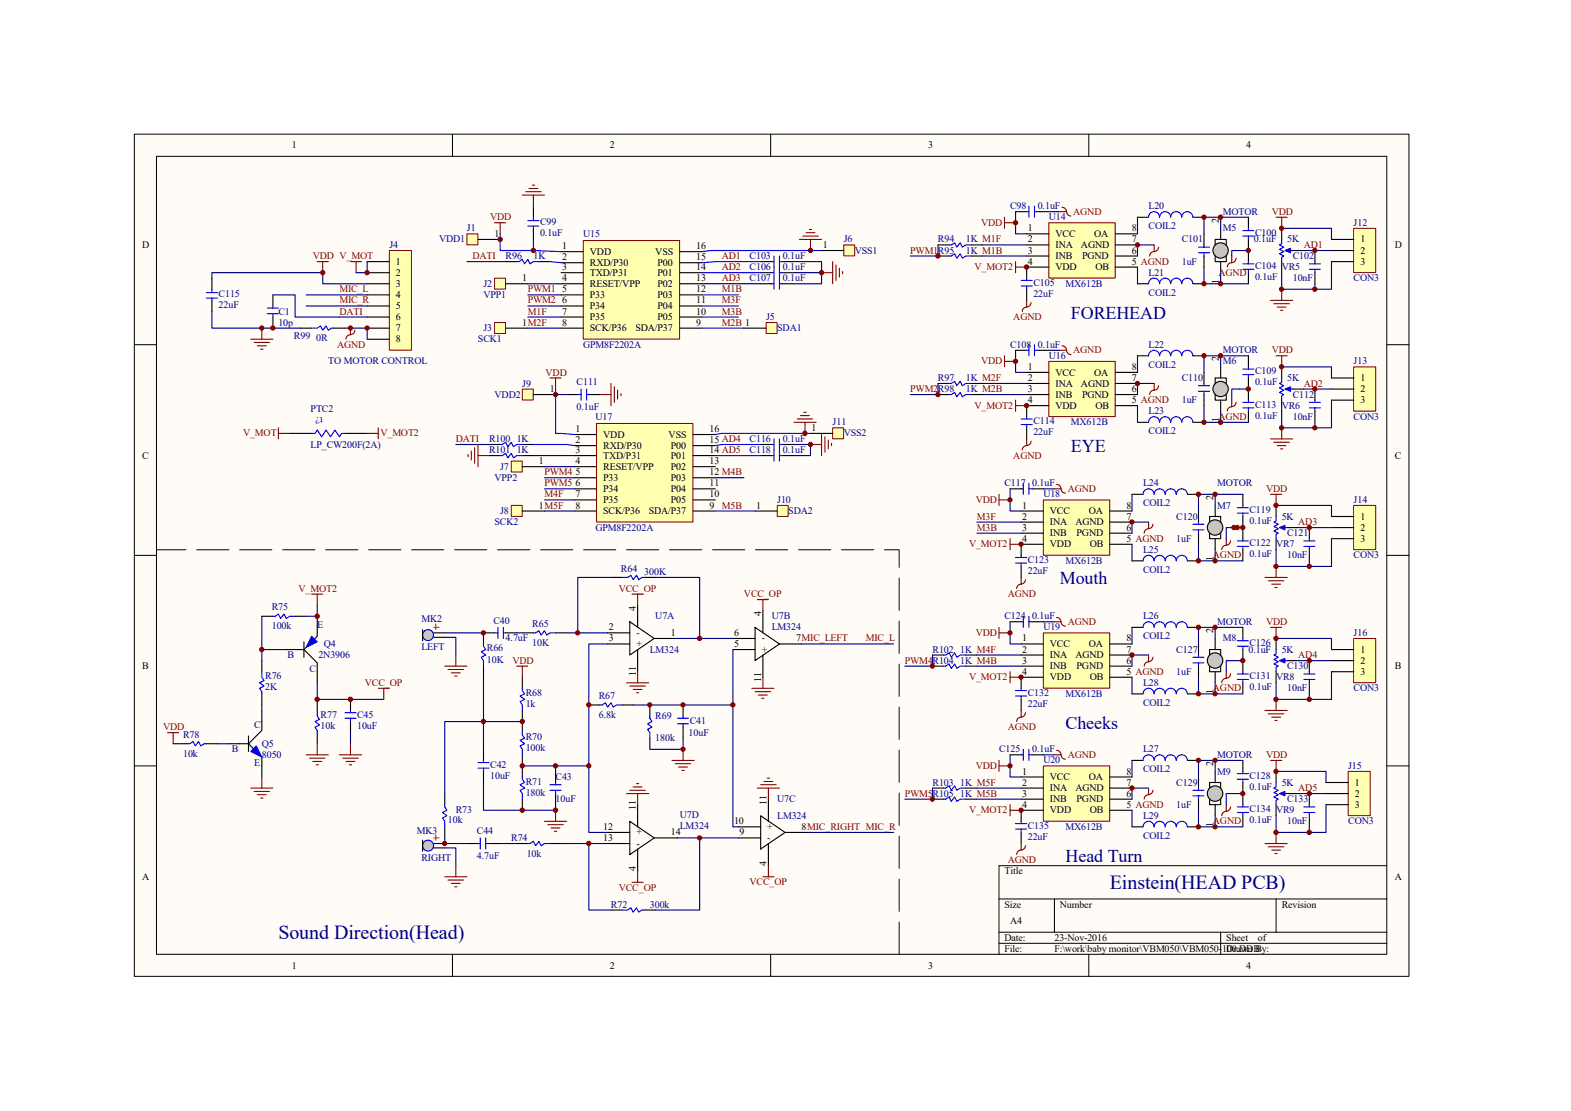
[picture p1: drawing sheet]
<svg xmlns="http://www.w3.org/2000/svg" width="297mm" height="210mm" viewBox="0 0 297 210" stroke-linecap="round" stroke-linejoin="round" font-family="sans-serif">
<defs><g id="words">
<g font-size="3.8" fill="#000080">
<text x="209.8" y="168">Einstein(HEAD PCB)</text>
<text x="52.6" y="177.4">Sound Direction(Head)</text>
</g>
<g font-size="3.4" fill="#000080">
<text x="202.5" y="60.2">FOREHEAD</text>
<text x="202.5" y="85.3">EYE</text>
<text x="200.4" y="110.5">Mouth</text>
<text x="201.5" y="137.7">Cheeks</text>
<text x="201.5" y="162.9">Head Turn</text>
</g>
<g font-size="1.9">
<text x="55.2" y="28">1</text>
<text x="115.3" y="28">2</text>
<text x="175.5" y="28">3</text>
<text x="235.6" y="28">4</text>
<text x="26.9" y="46.9">D</text>
<text x="93.5" y="44.8">1</text>
<text x="106.3" y="47.1">1</text>
<text x="131.7" y="47.1">16</text>
<text x="155.6" y="46.9">1</text>
<text x="194.3" y="45.8">2</text>
<text x="194.3" y="47.9">3</text>
<text x="194.3" y="43.7">1</text>
<text x="199.6" y="46.9">INA</text>
<text x="199.6" y="44.8">VCC</text>
<text x="204.4" y="46.9">AGND</text>
<text x="206.9" y="44.8">OA</text>
<text x="214" y="47.9">6</text>
<text x="214" y="45.8">7</text>
<text x="214" y="43.7">8</text>
<text x="230.4" y="42.1" transform="rotate(-90 230.4 42.1)">2</text>
<text x="257.2" y="45.8">1</text>
<text x="257.2" y="47.9">2</text>
<text x="263.7" y="46.9">D</text>
<text x="74.9" y="50">1</text>
<text x="74.9" y="52.1">2</text>
<text x="98.8" y="53.2">1</text>
<text x="106.3" y="49.2">2</text>
<text x="106.3" y="51.1">3</text>
<text x="106.3" y="53.2">4</text>
<text x="111.5" y="48.1">VDD</text>
<text x="111.5" y="50.2">RXD/P30</text>
<text x="111.5" y="52.1">TXD/P31</text>
<text x="123.9" y="48.1">VSS</text>
<text x="124.3" y="52.1">P01</text>
<text x="124.3" y="50.2">P00</text>
<text x="131.7" y="53.2">13</text>
<text x="131.7" y="51.1">14</text>
<text x="131.7" y="49.2">15</text>
<text x="194.3" y="50">4</text>
<text x="199.6" y="51.1">VDD</text>
<text x="199.6" y="49">INB</text>
<text x="204.6" y="49">PGND</text>
<text x="207.1" y="51.1">OB</text>
<text x="214" y="50">5 AGND</text>
<text x="230.4" y="53.6" transform="rotate(-90 230.4 53.6)">1</text>
<text x="257.2" y="50">3</text>
<text x="74.9" y="54.2">3</text>
<text x="74.9" y="56.3">4</text>
<text x="74.9" y="58.4">5</text>
<text x="106.3" y="55.3">5</text>
<text x="106.3" y="57.4">6</text>
<text x="106.3" y="59.5">7</text>
<text x="111.5" y="54.2">RESET/VPP</text>
<text x="111.5" y="56.3">P33</text>
<text x="111.5" y="58.4">P34</text>
<text x="124.3" y="58.4">P04</text>
<text x="124.3" y="56.3">P03</text>
<text x="124.3" y="54.2">P02</text>
<text x="131.7" y="59.5">10</text>
<text x="131.7" y="57.4">11</text>
<text x="131.7" y="55.3">12</text>
<text x="74.9" y="60.5">6</text>
<text x="74.9" y="62.6">7</text>
<text x="74.9" y="64.7">8</text>
<text x="98.8" y="61.6">1M2F</text>
<text x="106.3" y="61.6">8</text>
<text x="111.5" y="60.5">P35</text>
<text x="111.5" y="62.6">SCK/P36</text>
<text x="120.1" y="62.6">SDA/P37</text>
<text x="124.3" y="60.5">P05</text>
<text x="131.7" y="61.6">9</text>
<text x="194.3" y="69.9">1</text>
<text x="199.6" y="71">VCC</text>
<text x="206.9" y="71">OA</text>
<text x="214" y="69.9">8</text>
<text x="230.4" y="68.3" transform="rotate(-90 230.4 68.3)">2</text>
<text x="104" y="74.1">1</text>
<text x="194.3" y="76.2">4</text>
<text x="194.3" y="72">2</text>
<text x="194.3" y="74.1">3</text>
<text x="199.6" y="77.3">VDD</text>
<text x="199.6" y="73.1">INA</text>
<text x="199.6" y="75.2">INB</text>
<text x="204.4" y="73.1">AGND</text>
<text x="204.6" y="75.2">PGND</text>
<text x="207.1" y="77.3">OB</text>
<text x="214" y="74.1">6</text>
<text x="214" y="72">7</text>
<text x="214" y="76.2">5 AGND</text>
<text x="257.2" y="72">1</text>
<text x="257.2" y="74.1">2</text>
<text x="257.2" y="76.2">3</text>
<text x="108.8" y="81.7">1</text>
<text x="108.8" y="83.8">2</text>
<text x="114.1" y="82.7">VDD</text>
<text x="126.4" y="82.7">VSS</text>
<text x="134.2" y="83.8">15 AD4</text>
<text x="134.2" y="81.7">16</text>
<text x="153.5" y="81.4">1</text>
<text x="230.4" y="79.8" transform="rotate(-90 230.4 79.8)">1</text>
<text x="26.9" y="86.7">C</text>
<text x="101.9" y="87.7">1</text>
<text x="108.8" y="85.6">3</text>
<text x="108.8" y="87.7">4</text>
<text x="108.8" y="89.8">5</text>
<text x="114.1" y="84.8">RXD/P30</text>
<text x="114.1" y="86.7">TXD/P31</text>
<text x="114.1" y="88.8">RESET/VPP</text>
<text x="126.8" y="88.8">P02</text>
<text x="126.8" y="86.7">P01</text>
<text x="126.8" y="84.8">P00</text>
<text x="134.2" y="89.8">12 M4B</text>
<text x="134.2" y="87.7">13</text>
<text x="134.2" y="85.6">14 AD5</text>
<text x="263.7" y="86.7">C</text>
<text x="108.8" y="91.9">6</text>
<text x="108.8" y="94">7</text>
<text x="114.1" y="90.9">P33</text>
<text x="114.1" y="93">P34</text>
<text x="114.1" y="95.1">P35</text>
<text x="126.8" y="95.1">P05</text>
<text x="126.8" y="93">P04</text>
<text x="126.8" y="90.9">P03</text>
<text x="134.2" y="94">10</text>
<text x="134.2" y="91.9">11</text>
<text x="229.4" y="94.5" transform="rotate(-90 229.4 94.5)">2</text>
<text x="101.9" y="96.1">1M5F</text>
<text x="108.8" y="96.1">8</text>
<text x="114.1" y="97.2">SCK/P36</text>
<text x="122.7" y="97.2">SDA/P37</text>
<text x="134.2" y="96.1">9</text>
<text x="143" y="96.1">1</text>
<text x="193.3" y="98.2">2</text>
<text x="193.3" y="100.3">3</text>
<text x="193.3" y="96.1">1</text>
<text x="198.5" y="99.3">INA</text>
<text x="198.5" y="101.3">INB</text>
<text x="198.5" y="97.2">VCC</text>
<text x="203.3" y="99.3">AGND</text>
<text x="203.6" y="101.3">PGND</text>
<text x="205.9" y="97.2">OA</text>
<text x="213" y="100.3">6</text>
<text x="213" y="98.2">7</text>
<text x="213" y="96.1">8</text>
<text x="257.2" y="98.2">1</text>
<text x="257.2" y="100.3">2</text>
<text x="193.3" y="102.4">4</text>
<text x="198.5" y="103.4">VDD</text>
<text x="206.1" y="103.4">OB</text>
<text x="213" y="102.4">5 AGND</text>
<text x="229.4" y="106" transform="rotate(-90 229.4 106)">1</text>
<text x="257.2" y="102.4">3</text>
<text x="115.1" y="119.1">2</text>
<text x="120.2" y="115.4" transform="rotate(-90 120.2 115.4)">4</text>
<text x="143.9" y="116.5" transform="rotate(-90 143.9 116.5)">4</text>
<text x="229.4" y="119.6" transform="rotate(-90 229.4 119.6)">2</text>
<text x="115.1" y="121.2">3</text>
<text x="120.4" y="120.2">-</text>
<text x="120.4" y="122.3">+</text>
<text x="126.8" y="120.2">1</text>
<text x="138.8" y="120.2">6</text>
<text x="138.8" y="122.3">5</text>
<text x="144" y="121.2">-</text>
<text x="144" y="123.3">+</text>
<text x="150.5" y="121.2">7MIC_LEFT</text>
<text x="193.3" y="123.3">2</text>
<text x="193.3" y="125.4">3</text>
<text x="193.3" y="121.2">1</text>
<text x="198.5" y="124.4">INA</text>
<text x="198.5" y="122.3">VCC</text>
<text x="203.3" y="124.4">AGND</text>
<text x="205.9" y="122.3">OA</text>
<text x="213" y="125.4">6</text>
<text x="213" y="123.3">7</text>
<text x="213" y="121.2">8</text>
<text x="257.2" y="123.3">1</text>
<text x="257.2" y="125.4">2</text>
<text x="26.9" y="126.5">B</text>
<text x="120.2" y="127.8" transform="rotate(-90 120.2 127.8)">11</text>
<text x="143.9" y="128.8" transform="rotate(-90 143.9 128.8)">11</text>
<text x="193.3" y="127.5">4</text>
<text x="198.5" y="128.6">VDD</text>
<text x="198.5" y="126.5">INB</text>
<text x="203.6" y="126.5">PGND</text>
<text x="206.1" y="128.6">OB</text>
<text x="213" y="127.5">5 AGND</text>
<text x="229.4" y="131.1" transform="rotate(-90 229.4 131.1)">1</text>
<text x="257.2" y="127.5">3</text>
<text x="263.7" y="126.5">B</text>
<text x="193.3" y="148.5">2</text>
<text x="193.3" y="146.4">1</text>
<text x="198.5" y="149.5">INA</text>
<text x="198.5" y="147.4">VCC</text>
<text x="203.3" y="149.5">AGND</text>
<text x="205.9" y="147.4">OA</text>
<text x="213" y="148.5">7</text>
<text x="213" y="146.4">8</text>
<text x="229.4" y="144.8" transform="rotate(-90 229.4 144.8)">2</text>
<text x="256.2" y="148.5">1</text>
<text x="120.2" y="153.1" transform="rotate(-90 120.2 153.1)">11</text>
<text x="138.8" y="155.8">10</text>
<text x="144.9" y="152.1" transform="rotate(-90 144.9 152.1)">11</text>
<text x="193.3" y="152.7">4</text>
<text x="193.3" y="150.6">3</text>
<text x="198.5" y="153.7">VDD</text>
<text x="198.5" y="151.6">INB</text>
<text x="203.6" y="151.6">PGND</text>
<text x="206.1" y="153.7">OB</text>
<text x="213" y="150.6">6</text>
<text x="213" y="152.7">5 AGND</text>
<text x="256.2" y="150.6">2</text>
<text x="256.2" y="152.7">3</text>
<text x="114.1" y="159">13</text>
<text x="114.1" y="156.9">12</text>
<text x="120.4" y="160">-</text>
<text x="120.4" y="157.9">+</text>
<text x="126.8" y="157.9">14</text>
<text x="139.8" y="157.9">9</text>
<text x="145.1" y="159">-</text>
<text x="145.1" y="156.9">+</text>
<text x="151.6" y="156.9">8MIC_RIGHT MIC_R</text>
<text x="229.4" y="156.3" transform="rotate(-90 229.4 156.3)">1</text>
<text x="26.9" y="166.3">A</text>
<text x="120.2" y="164.7" transform="rotate(-90 120.2 164.7)">4</text>
<text x="144.9" y="163.6" transform="rotate(-90 144.9 163.6)">4</text>
<text x="189.9" y="165.2">Title</text>
<text x="263.7" y="166.3">A</text>
<text x="189.9" y="171.5">Size</text>
<text x="200.4" y="171.5">Number</text>
<text x="242.3" y="171.5">Revision</text>
<text x="189.9" y="177.8">Date:</text>
<text x="189.9" y="179.9">File:</text>
<text x="191" y="174.7">A4</text>
<text x="199.4" y="179.9">F:\work\baby monitor\VBM050\VBM050-100.DDB</text>
<text x="199.4" y="177.8">23-Nov-2016</text>
<text x="231.9" y="179.9">Drawn By:</text>
<text x="231.9" y="177.8">Sheet</text>
<text x="237.8" y="177.8">of</text>
<text x="55.2" y="183">1</text>
<text x="115.3" y="183">2</text>
<text x="175.5" y="183">3</text>
<text x="235.6" y="183">4</text>
</g>
<g font-size="1.9" fill="#800000">
<text x="92.7" y="41.6">VDD</text>
<text x="202.9" y="40.6">AGND</text>
<text x="240.4" y="40.6">VDD</text>
<text x="172.1" y="47.9">PWM1R95</text>
<text x="185.5" y="42.7">VDD</text>
<text x="246.5" y="46.9">AD1</text>
<text x="59.1" y="49">VDD V_MOT</text>
<text x="89.3" y="49">DATI</text>
<text x="136.5" y="49">AD1</text>
<text x="136.5" y="51.1">AD2</text>
<text x="136.5" y="53.2">AD3</text>
<text x="184.3" y="51.1">V_MOT2</text>
<text x="230.4" y="52.1">AGND</text>
<text x="64.2" y="55.3">MIC_L</text>
<text x="64.2" y="57.4">MIC_R</text>
<text x="64.2" y="59.5">DATI</text>
<text x="99.8" y="59.5">M1F</text>
<text x="99.8" y="57.4">PWM2</text>
<text x="99.8" y="55.3">PWM1</text>
<text x="136.5" y="55.3">M1B</text>
<text x="136.5" y="57.4">M3F</text>
<text x="136.5" y="59.5">M3B</text>
<text x="63.8" y="65.7">AGND</text>
<text x="136.5" y="61.6">M2B 1</text>
<text x="191.6" y="60.5">AGND</text>
<text x="103.2" y="71">VDD</text>
<text x="185.5" y="68.9">VDD</text>
<text x="202.9" y="66.8">AGND</text>
<text x="240.4" y="66.8">VDD</text>
<text x="172.1" y="74.1">PWM2R98</text>
<text x="184.3" y="77.3">V_MOT2</text>
<text x="246.5" y="73.1">AD2</text>
<text x="45.9" y="82.5">V_MOT</text>
<text x="71.9" y="82.5">V_MOT2</text>
<text x="86.2" y="83.5">DATI</text>
<text x="230.4" y="79.4">AGND</text>
<text x="103" y="89.8">PWM4</text>
<text x="191.6" y="86.7">AGND</text>
<text x="103" y="94">M4F</text>
<text x="103" y="91.9">PWM5</text>
<text x="184.5" y="95.1">VDD</text>
<text x="201.9" y="93">AGND</text>
<text x="239.4" y="93">VDD</text>
<text x="136.5" y="96.1">M5B</text>
<text x="184.7" y="98.2">M3F</text>
<text x="184.7" y="100.3">M3B</text>
<text x="245.5" y="99.3">AD3</text>
<text x="183.2" y="103.4">V_MOT2</text>
<text x="229.3" y="105.5">AGND</text>
<text x="56.4" y="111.8">V_MOT2</text>
<text x="117" y="111.8">VCC_OP</text>
<text x="140.7" y="112.9">VCC_OP</text>
<text x="190.6" y="112.9">AGND</text>
<text x="201.9" y="118.1">AGND</text>
<text x="239.4" y="118.1">VDD</text>
<text x="96.9" y="125.4">VDD</text>
<text x="163.7" y="121.2">MIC_L</text>
<text x="171.1" y="125.4">PWM4R104 1K M4B</text>
<text x="184.5" y="120.2">VDD</text>
<text x="245.5" y="124.4">AD4</text>
<text x="69" y="129.6">VCC_OP</text>
<text x="183.2" y="128.6">V_MOT2</text>
<text x="229.3" y="130.7">AGND</text>
<text x="30.9" y="138">VDD</text>
<text x="190.6" y="138">AGND</text>
<text x="201.9" y="143.3">AGND</text>
<text x="239.4" y="143.3">VDD</text>
<text x="184.5" y="145.4">VDD</text>
<text x="245.5" y="149.5">AD5</text>
<text x="171.1" y="150.6">PWM5R105 1K M5B</text>
<text x="183.2" y="153.7">V_MOT2</text>
<text x="229.3" y="155.8">AGND</text>
<text x="141.7" y="167.3">VCC_OP</text>
<text x="190.6" y="163.2">AGND</text>
<text x="117" y="168.4">VCC_OP</text>
</g>
<g font-size="1.9" fill="#000080">
<text x="191" y="39.5">C98</text>
<text x="196.2" y="39.5">0.1uF</text>
<text x="198.3" y="41.6">U14</text>
<text x="217.2" y="39.5">L20</text>
<text x="231.2" y="40.6">MOTOR</text>
<text x="73.6" y="46.9">J4</text>
<text x="83" y="45.8">VDD1</text>
<text x="88.3" y="43.7">J1</text>
<text x="102.1" y="42.5">C99</text>
<text x="102.1" y="44.6">0.1uF</text>
<text x="110.3" y="44.8">U15</text>
<text x="159.5" y="45.8">J6</text>
<text x="161.6" y="47.9">VSS1</text>
<text x="177.4" y="45.8">R94</text>
<text x="182.6" y="45.8">1K M1F</text>
<text x="182.6" y="47.9">1K M1B</text>
<text x="217.2" y="43.3">COIL2</text>
<text x="223.5" y="45.8">C101</text>
<text x="231.2" y="43.7">M5</text>
<text x="237.1" y="45.8">0.1uF</text>
<text x="237.3" y="44.6">C100</text>
<text x="243.4" y="45.8">5K</text>
<text x="255.9" y="42.7">J12</text>
<text x="95.6" y="49">R96</text>
<text x="100.9" y="49">1K</text>
<text x="141.7" y="49">C103</text>
<text x="141.7" y="51.1">C106</text>
<text x="141.7" y="53.2">C107</text>
<text x="148" y="49">0.1uF</text>
<text x="148" y="51.1">0.1uF</text>
<text x="148" y="53.2">0.1uF</text>
<text x="195.4" y="54">C105</text>
<text x="217.2" y="52.1">L21</text>
<text x="223.5" y="50">1uF</text>
<text x="237.3" y="50.9">C104 VR5</text>
<text x="237.3" y="53">0.1uF</text>
<text x="244.4" y="49">C102</text>
<text x="244.4" y="53.2">10nF</text>
<text x="255.9" y="53.2">CON3</text>
<text x="41.3" y="56.1">C115</text>
<text x="41.3" y="58.2">22uF</text>
<text x="52.6" y="59.5">C1</text>
<text x="91.4" y="54.2">J2</text>
<text x="91.4" y="56.3">VPP1</text>
<text x="195.4" y="56.1">22uF</text>
<text x="201.5" y="54.2">MX612B</text>
<text x="217.2" y="55.9">COIL2</text>
<text x="52.6" y="61.6">10p</text>
<text x="55.6" y="64.1">R99</text>
<text x="59.8" y="64.5">0R</text>
<text x="90.4" y="64.7">SCK1</text>
<text x="91.4" y="62.6">J3</text>
<text x="110.3" y="65.7">GPM8F2202A</text>
<text x="144.9" y="60.5">J5</text>
<text x="147" y="62.6">SDA1</text>
<text x="191" y="65.7">C108 0.1uF</text>
<text x="217.2" y="65.7">L22</text>
<text x="62.1" y="68.9">TO MOTOR CONTROL</text>
<text x="198.3" y="67.8">U16</text>
<text x="217.2" y="69.5">COIL2</text>
<text x="231.2" y="68.9">M6</text>
<text x="231.2" y="66.8">MOTOR</text>
<text x="237.3" y="70.8">C109</text>
<text x="255.9" y="68.9">J13</text>
<text x="58.7" y="77.9">PTC2</text>
<text x="93.5" y="75.2">VDD2</text>
<text x="98.8" y="73.1">J9</text>
<text x="109" y="72.9">C111</text>
<text x="109" y="77.5">0.1uF</text>
<text x="177.4" y="72">R97</text>
<text x="182.6" y="72">1K M2F</text>
<text x="182.6" y="74.1">1K M2B</text>
<text x="223.5" y="72">C110</text>
<text x="223.5" y="76.2">1uF</text>
<text x="237.3" y="72.9">0.1uF</text>
<text x="237.3" y="77">C113 VR6</text>
<text x="243.4" y="72">5K</text>
<text x="244.4" y="75.2">C112</text>
<text x="92.5" y="83.5">R100 1K</text>
<text x="112.6" y="79.4">U17</text>
<text x="141.7" y="83.5">C116</text>
<text x="148" y="83.5">0.1uF</text>
<text x="157.4" y="80.4">J11</text>
<text x="159.5" y="82.5">VSS2</text>
<text x="195.4" y="80.2">C114</text>
<text x="195.4" y="82.3">22uF</text>
<text x="202.5" y="80.4">MX612B</text>
<text x="217.2" y="78.3">L23</text>
<text x="217.2" y="82.1">COIL2</text>
<text x="237.3" y="79.1">0.1uF</text>
<text x="244.4" y="79.4">10nF</text>
<text x="255.9" y="79.4">CON3</text>
<text x="58.7" y="84.6">LP_CW200F(2A)</text>
<text x="92.5" y="85.6">R101 1K</text>
<text x="94.6" y="88.8">J7</text>
<text x="141.7" y="85.6">C118</text>
<text x="148" y="85.6">0.1uF</text>
<text x="93.5" y="90.9">VPP2</text>
<text x="147" y="95.1">J10</text>
<text x="189.9" y="91.9">C117 0.1uF</text>
<text x="197.3" y="94">U18</text>
<text x="216.1" y="91.9">L24</text>
<text x="216.1" y="95.7">COIL2</text>
<text x="230.2" y="91.9">MOTOR</text>
<text x="255.9" y="95.1">J14</text>
<text x="93.5" y="99.3">SCK2</text>
<text x="94.6" y="97.2">J8</text>
<text x="112.6" y="100.3">GPM8F2202A</text>
<text x="149.1" y="97.2">SDA2</text>
<text x="222.4" y="98.2">C120</text>
<text x="230.2" y="96.1">M7</text>
<text x="236.2" y="96.9">C119</text>
<text x="236.2" y="99">0.1uF</text>
<text x="242.3" y="98.2">5K</text>
<text x="243.4" y="101.3">C121</text>
<text x="194.3" y="106.4">C123</text>
<text x="201.5" y="106.6">MX612B</text>
<text x="216.1" y="104.5">L25</text>
<text x="222.4" y="102.4">1uF</text>
<text x="236.2" y="103.2">C122 VR7</text>
<text x="236.2" y="105.3">0.1uF</text>
<text x="243.4" y="105.5">10nF</text>
<text x="255.9" y="105.5">CON3</text>
<text x="117.4" y="108.1">R64</text>
<text x="121.8" y="108.7">300K</text>
<text x="194.3" y="108.5">22uF</text>
<text x="216.1" y="108.3">COIL2</text>
<text x="51.4" y="115.4">R75</text>
<text x="51.4" y="118.9">100k</text>
<text x="60" y="118.7">E</text>
<text x="79.7" y="117.5">MK2</text>
<text x="93.3" y="117.9">C40</text>
<text x="100.6" y="118.5">R65</text>
<text x="123.9" y="117.1">U7A</text>
<text x="145.9" y="117.1">U7B</text>
<text x="145.9" y="119.1">LM324</text>
<text x="189.9" y="117.1">C124 0.1uF</text>
<text x="197.3" y="119.1">U19</text>
<text x="216.1" y="117.1">L26</text>
<text x="230.2" y="118.1">MOTOR</text>
<text x="54.3" y="124.4">B</text>
<text x="60.2" y="124.4">2N3906</text>
<text x="61.2" y="122.3">Q4</text>
<text x="79.7" y="122.9">LEFT</text>
<text x="92.1" y="123.1">R66</text>
<text x="92.1" y="125.2">10K</text>
<text x="95.6" y="121.2">4.7uF</text>
<text x="100.6" y="122.1">10K</text>
<text x="122.9" y="123.3">LM324</text>
<text x="176.3" y="123.3">R102 1K M4F</text>
<text x="216.1" y="120.8">COIL2</text>
<text x="222.4" y="123.3">C127</text>
<text x="231.2" y="121.2">M8</text>
<text x="236" y="123.3">0.1uF</text>
<text x="236.2" y="122.1">C126</text>
<text x="242.3" y="123.3">5K</text>
<text x="255.9" y="120.2">J16</text>
<text x="50.1" y="128.4">R76</text>
<text x="50.1" y="130.5">2K</text>
<text x="58.5" y="126.9">C</text>
<text x="99.4" y="131.5">R68</text>
<text x="194.3" y="131.5">C132</text>
<text x="201.5" y="131.7">MX612B</text>
<text x="216.1" y="129.6">L28</text>
<text x="222.4" y="127.5">1uF</text>
<text x="236.2" y="128.4">C131 VR8</text>
<text x="236.2" y="130.5">0.1uF</text>
<text x="243.4" y="126.5">C130</text>
<text x="243.4" y="130.7">10nF</text>
<text x="255.9" y="130.7">CON3</text>
<text x="48" y="137.6">C</text>
<text x="60.6" y="135.7">R77</text>
<text x="60.6" y="137.8">10k</text>
<text x="67.5" y="135.7">C45</text>
<text x="67.5" y="137.8">10uF</text>
<text x="99.4" y="133.6">1k</text>
<text x="113.2" y="132.1">R67</text>
<text x="113.2" y="135.7">6.8k</text>
<text x="123.9" y="135.9">R69</text>
<text x="130.4" y="136.8">C41</text>
<text x="194.3" y="133.6">22uF</text>
<text x="216.1" y="133.4">COIL2</text>
<text x="34.6" y="139.5">R78</text>
<text x="34.6" y="143">10k</text>
<text x="43.9" y="142.2">B</text>
<text x="49.5" y="141.2">Q5</text>
<text x="49.5" y="143.3">8050</text>
<text x="99.4" y="139.9">R70</text>
<text x="99.4" y="142">100k</text>
<text x="123.9" y="140.1">180k</text>
<text x="130.2" y="139.1">10uF</text>
<text x="188.9" y="142.2">C125</text>
<text x="195.2" y="142.2">0.1uF</text>
<text x="216.1" y="142.2">L27</text>
<text x="230.2" y="143.3">MOTOR</text>
<text x="48" y="144.7">E</text>
<text x="92.7" y="145.1">C42</text>
<text x="92.7" y="147.2">10uF</text>
<text x="99.4" y="148.3">R71</text>
<text x="105" y="147.4">C43</text>
<text x="176.3" y="148.5">R103 1K M5F</text>
<text x="197.3" y="144.3">U20</text>
<text x="216.1" y="146">COIL2</text>
<text x="222.4" y="148.5">C129</text>
<text x="230.2" y="146.4">M9</text>
<text x="236.2" y="147.2">C128</text>
<text x="236.2" y="149.3">0.1uF</text>
<text x="242.3" y="148.5">5K</text>
<text x="254.9" y="145.4">J15</text>
<text x="84.7" y="155.6">10k</text>
<text x="86.2" y="153.7">R73</text>
<text x="99.4" y="150.4">180k</text>
<text x="105" y="151.6">10uF</text>
<text x="128.5" y="154.6">U7D</text>
<text x="147" y="151.6">U7C</text>
<text x="147" y="154.8">LM324</text>
<text x="216.1" y="154.8">L29</text>
<text x="222.4" y="152.7">1uF</text>
<text x="236.2" y="153.5">C134 VR9</text>
<text x="236.2" y="155.6">0.1uF</text>
<text x="243.4" y="151.6">C133</text>
<text x="243.4" y="155.8">10nF</text>
<text x="254.9" y="155.8">CON3</text>
<text x="78.8" y="157.7">MK3</text>
<text x="90.2" y="157.7">C44</text>
<text x="96.7" y="159">R74</text>
<text x="99.6" y="161.9">10k</text>
<text x="128.5" y="156.7">LM324</text>
<text x="194.3" y="156.7">C135</text>
<text x="194.3" y="158.7">22uF</text>
<text x="201.5" y="156.9">MX612B</text>
<text x="216.1" y="158.5">COIL2</text>
<text x="79.7" y="162.7">RIGHT</text>
<text x="90.2" y="162.3">4.7uF</text>
<text x="115.5" y="171.5">R72</text>
<text x="122.9" y="171.5">300k</text>
</g>
<text font-size="1.9" fill="#00f" x="61" y="78.8" transform="rotate(180 61 78.8)">t?</text>
</g></defs>
<path d="M25.4 25.4h241v159.1h-241z" fill="#fffcf8"/>
<g fill="none" stroke="#000" stroke-width=".19">
<path d="M25.4 25.4h241v159.1h-241zM29.6 29.5h232.6v150.9h-232.6zM85.6 25.4v4.1M145.7 25.4v4.1M205.9 25.4v4.1M25.4 65.2h4.2M262.2 65.2h4.2M25.4 105h4.2M262.2 105h4.2M25.4 144.8h4.2M262.2 144.8h4.2M188.9 169.9h73.3"/>
<path d="M188.9 176.2h73.3M188.9 178.3h73.3M199.4 169.9v6.3M230.8 176.2v4.2M241.3 169.9v6.3M262.2 163.6h-73.3v16.8M85.6 180.4v4.2M145.7 180.4v4.2M205.9 180.4v4.2"/>
</g>
<path d="M198.3 42.1h12.6v10.5h-12.6z" fill="#ffffb0"/>
<path d="M198.3 42.1h12.6v10.5h-12.6z" fill="none" stroke="#800000" stroke-width=".19"/>
<path d="M194.1 50.5h4.2M194.1 46.3h4.2M194.1 48.4h4.2M194.1 44.2h4.2M210.9 50.5h4.2M210.9 46.3h4.2M210.9 48.4h4.2M210.9 44.2h4.2" fill="none" stroke="#000" stroke-width=".21"/>
<circle cx="230.8" cy="47.3" r="1.45" fill="#c0c0c0" stroke="#000" stroke-width=".21"/>
<g fill="none" stroke="#000" stroke-width=".21">
<path d="M177.4 46.3h2M177.4 48.4h2M183.6 46.3h2.1M183.6 48.4h2.1M192 40h2.1M194.1 50.5v2.1M194.1 54.7v2.1M196.2 40h2.1M215.1 41.1h2.1M215.1 53.6h2.1M225.5 41.1h2.1M225.5 53.6h2.1"/>
<path d="M227.6 44.2v2.1M227.6 48.4v2.1M229.8 48.4v1h2.1v-1M229.8 46.3v-1h2.1v1M230.8 43.2v2.1M230.8 49.4v2.1M236 41.1v2.1M236 45.3v4.1M236 51.5v2.1M242.3 43.2v2.1M242.3 49.4v2.1M244.4 47.3h2.1"/>
<path d="M248.6 47.3v2.1M248.6 51.5v2.1M177.4 72.5h2M177.4 74.6h2M183.6 72.5h2.1M183.6 74.6h2.1M192 66.2h2.1M194.1 76.7v2.1M196.2 66.2h2.1M215.1 67.2h2.1M215.1 79.8h2.1M225.5 67.2h2.1"/>
<path d="M225.5 79.8h2.1M227.6 70.4v2.1M227.6 74.6v2.1M236 67.2v2.1M236 71.4v4.2M236 77.7v2.1M242.3 69.3v2.1M242.3 75.6v2.1M244.4 73.5h2.1M248.6 73.5v2.1M248.6 77.7v2.1M191 92.4h2.1"/>
<path d="M194.1 80.9v2.1M195.2 92.4h2.1M214 93.4h2.1M224.5 93.4h2.1M226.6 96.6v2.1M235 93.4v2.1M235 97.6v4.2M241.3 95.5v2.1M243.4 99.7h2.1M247.6 99.7v2.1M191 117.5h2.1M193.1 102.9v2.1"/>
<path d="M193.1 107.1v2M195.2 117.5h2.1M214 106h2.1M214 118.6h2.1M224.5 106h2.1M224.5 118.6h2.1M226.6 100.8v2.1M235 103.9v2.1M235 118.6v2.1M241.3 101.8v2.1M247.6 103.9v2.1M176.3 123.8h2.1"/>
<path d="M176.3 125.9h2.1M182.6 123.8h2.1M182.6 125.9h2.1M193.1 128v2.1M193.1 132.2v2.1M214 131.1h2.1M224.5 131.1h2.1M226.6 121.7v2.1M226.6 125.9v2.1M235 122.8v4.2M235 129.1v2M241.3 120.7v2.1"/>
<path d="M241.3 127v2.1M243.4 124.9h2.1M247.6 124.9v2.1M247.6 129.1v2M176.3 148.9h2.1M176.3 151h2.1M182.6 148.9h2.1M182.6 151h2.1M191 142.7h2.1M193.1 153.1v2.1M193.1 157.3v2.1M195.2 142.7h2.1"/>
<path d="M214 143.7h2.1M214 156.3h2.1M224.5 143.7h2.1M224.5 156.3h2.1M226.6 146.9v2M226.6 151v2.1M235 143.7v2.1M235 147.9v4.2M235 154.2v2.1M241.3 145.8v2.1M241.3 152.1v2.1M243.4 150h2.1"/>
<path d="M247.6 150v2.1M247.6 154.2v2.1"/>
</g>
<g fill="none" stroke="#00f" stroke-width=".21">
<path d="M194.5 39v2.1M195.6 39v2.1M179.4 46.3h.5l.6-.4 .4 .8 .6-.8 .5 .8 .6-.4h1M179.4 48.4h.5l.6-.4 .4 .8 .6-.8 .5 .8 .6-.4h1M193.1 53h2.1M193.1 54.1h2.1M194.1 52.6v.4M194.1 54.1v.6M194.1 40h.4M195.6 40h.6M217.2 41a1.04 1.04 0 0 1 1-1 1.04 1.04 0 0 1 1 1M217.2 53.6a1.04 1.04 0 0 1 1-1 1.04 1.04 0 0 1 1 1"/>
<path d="M219.3 41a1.04 1.04 0 0 1 1-1 1.04 1.04 0 0 1 1 1M219.3 53.6a1.04 1.04 0 0 1 1-1 1.04 1.04 0 0 1 1 1M221.4 41a1.04 1.04 0 0 1 1-1 1.04 1.04 0 0 1 1 1 1.05 1.05 0 0 1 1.1-1 1.05 1.05 0 0 1 1 1M221.4 53.6a1.04 1.04 0 0 1 1-1 1.04 1.04 0 0 1 1 1 1.05 1.05 0 0 1 1.1-1 1.05 1.05 0 0 1 1 1M226.6 46.7h2.1M226.6 47.8h2.1M227.6 46.3v.4M227.6 47.8v.6M235 43.6h2.1M235 44.6h2.1M235 49.9h2.1M235 50.9h2.1"/>
<path d="M236 43.2v.4M236 44.6v.7M236 49.4v.5M236 50.9v.6M242.3 45.3v.8l-.4 .2 .8 .4-.8 .4 .8 .5-.8 .4 .8 .4-.4 .2v.8M243.4 47.3h1M247.6 49.9h2.1M247.6 50.9h2.1M248.6 49.4v.5M248.6 50.9v.6M179.4 72.5h.5l.6-.4 .4 .8 .6-.8 .5 .8 .6-.4h1M179.4 74.6h.5l.6-.4 .4 .8 .6-.8 .5 .8 .6-.4h1"/>
<path d="M193.1 79.2h2.1M194.1 78.8v.4M194.1 66.2h.4M194.5 65.2v2M195.6 66.2h.6M195.6 65.2v2M217.2 67.2a1.04 1.04 0 0 1 1-1 1.04 1.04 0 0 1 1 1M217.2 79.8a1.04 1.04 0 0 1 1-1 1.04 1.04 0 0 1 1 1M219.3 67.2a1.04 1.04 0 0 1 1-1 1.04 1.04 0 0 1 1 1M219.3 79.8a1.04 1.04 0 0 1 1-1 1.04 1.04 0 0 1 1 1M221.4 67.2a1.04 1.04 0 0 1 1-1 1.04 1.04 0 0 1 1 1 1.05 1.05 0 0 1 1.1-1 1.05 1.05 0 0 1 1 1M221.4 79.8a1.04 1.04 0 0 1 1-1 1.04 1.04 0 0 1 1 1 1.05 1.05 0 0 1 1.1-1 1.05 1.05 0 0 1 1 1"/>
<path d="M226.6 72.9h2.1M226.6 74h2.1M227.6 72.5v.4M227.6 74v.6M235 69.8h2.1M235 70.8h2.1M235 76.1h2.1M235 77.1h2.1M236 69.3v.5M236 70.8v.6M236 75.6v.5M236 77.1v.6"/>
<path d="M242.3 71.4v.9l-.4 .2 .8 .4-.8 .4 .8 .4-.8 .5 .8 .4-.4 .2v.8M243.4 73.5h1M247.6 76.1h2.1M247.6 77.1h2.1M248.6 75.6v.5M248.6 77.1v.6M193.1 80.2h2.1M193.1 92.4h.4M193.5 91.3v2.1M194.1 80.2v.7M194.5 92.4h.7M194.5 91.3v2.1"/>
<path d="M216.1 93.4a1.04 1.04 0 0 1 1.1-1 1.04 1.04 0 0 1 1 1M218.2 93.4a1.04 1.04 0 0 1 1.1-1 1.04 1.04 0 0 1 1 1 1.05 1.05 0 0 1 1-1 1.05 1.05 0 0 1 1.1 1 1.05 1.05 0 0 1 1-1 1.05 1.05 0 0 1 1.1 1M225.5 99.1h2.1M226.6 98.7v.4M234 95.9h2M234 97h2M235 95.5v.4M235 97v.6M241.3 97.6v.9l-.4 .2 .8 .4-.8 .4 .8 .4-.8 .5 .8 .4-.4 .2v.8M242.3 99.7h1.1M192 105.4h2.1M192 106.4h2.1"/>
<path d="M193.1 105v.4M193.1 106.4v.7M193.1 117.5h.4M193.5 116.5v2.1M194.5 117.5h.7M194.5 116.5v2.1M216.1 106a1.04 1.04 0 0 1 1.1-1 1.04 1.04 0 0 1 1 1M216.1 118.6a1.04 1.04 0 0 1 1.1-1.1 1.04 1.04 0 0 1 1 1.1M218.2 106a1.04 1.04 0 0 1 1.1-1 1.04 1.04 0 0 1 1 1 1.05 1.05 0 0 1 1-1 1.05 1.05 0 0 1 1.1 1 1.05 1.05 0 0 1 1-1 1.05 1.05 0 0 1 1.1 1M218.2 118.6a1.04 1.04 0 0 1 1.1-1.1 1.04 1.04 0 0 1 1 1.1 1.05 1.05 0 0 1 1-1.1 1.05 1.05 0 0 1 1.1 1.1 1.05 1.05 0 0 1 1-1.1 1.05 1.05 0 0 1 1.1 1.1M225.5 100.1h2.1M226.6 100.1v.7"/>
<path d="M234 102.2h2M234 103.3h2M235 101.8v.4M235 103.3v.6M246.5 102.2h2.1M246.5 103.3h2.1M247.6 101.8v.4M247.6 103.3v.6M178.4 123.8h.4l.6-.4 .5 .8 .6-.8 .4 .8 .6-.4h1.1M178.4 125.9h.4l.6-.4 .5 .8 .6-.8 .4 .8 .6-.4h1.1M192 130.5h2.1M192 131.6h2.1"/>
<path d="M193.1 130.1v.4M193.1 131.6v.6M216.1 131.1a1.04 1.04 0 0 1 1.1-1 1.04 1.04 0 0 1 1 1M218.2 131.1a1.04 1.04 0 0 1 1.1-1 1.04 1.04 0 0 1 1 1 1.05 1.05 0 0 1 1-1 1.05 1.05 0 0 1 1.1 1 1.05 1.05 0 0 1 1-1 1.05 1.05 0 0 1 1.1 1M225.5 124.2h2.1M225.5 125.3h2.1M226.6 123.8v.4M226.6 125.3v.6M234 121.1h2M234 122.1h2M234 127.4h2M234 128.4h2"/>
<path d="M235 120.7v.4M235 122.1v.7M235 127v.4M235 128.4v.7M241.3 122.8v.8l-.4 .2 .8 .4-.8 .5 .8 .4-.8 .4 .8 .4-.4 .2v.9M242.3 124.9h1.1M246.5 127.4h2.1M246.5 128.4h2.1M247.6 127v.4M247.6 128.4v.7M178.4 148.9h.4l.6-.4 .5 .9 .6-.9 .4 .9 .6-.5h1.1M178.4 151h.4l.6-.4 .5 .9 .6-.9 .4 .9 .6-.5h1.1"/>
<path d="M192 155.7h2.1M192 156.7h2.1M193.1 155.2v.5M193.1 156.7v.6M193.1 142.7h.4M193.5 141.6v2.1M194.5 142.7h.7M194.5 141.6v2.1M216.1 143.7a1.04 1.04 0 0 1 1.1-1 1.04 1.04 0 0 1 1 1M216.1 156.3a1.04 1.04 0 0 1 1.1-1.1 1.04 1.04 0 0 1 1 1.1M218.2 143.7a1.04 1.04 0 0 1 1.1-1 1.04 1.04 0 0 1 1 1 1.05 1.05 0 0 1 1-1 1.05 1.05 0 0 1 1.1 1 1.05 1.05 0 0 1 1-1 1.05 1.05 0 0 1 1.1 1M218.2 156.3a1.04 1.04 0 0 1 1.1-1.1 1.04 1.04 0 0 1 1 1.1 1.05 1.05 0 0 1 1-1.1 1.05 1.05 0 0 1 1.1 1.1 1.05 1.05 0 0 1 1-1.1 1.05 1.05 0 0 1 1.1 1.1"/>
<path d="M225.5 149.4h2.1M225.5 150.4h2.1M226.6 148.9v.5M226.6 150.4v.6M234 146.2h2M234 147.3h2M234 152.5h2M234 153.6h2M235 145.8v.4M235 147.3v.6M235 152.1v.4M235 153.6v.6"/>
<path d="M241.3 147.9v.8l-.4 .2 .8 .5-.8 .4 .8 .4-.8 .4 .8 .4-.4 .3v.8M242.3 150h1.1M246.5 152.5h2.1M246.5 153.6h2.1M247.6 152.1v.4M247.6 153.6v.6"/>
</g>
<g fill="#00f" stroke="#00f" stroke-width=".21">
<path d="M242.9 47.3l1.1-.4v.9z"/>
<path d="M242.9 73.5l1.1-.4v.9z"/>
<path d="M241.9 99.7l1-.4v.8z"/>
<path d="M241.9 124.9l1-.5v.9z"/>
<path d="M241.9 150l1-.4v.8z"/>
</g>
<g fill="none" stroke="#000080" stroke-width=".21">
<path d="M177.4 46.3v2.1h-5.3M185.7 46.3h8.4M185.7 48.4h8.4M192 40v4.2h2.1M198.3 40h2.1M215.1 41.1v3.1M215.1 50.5v3.1M227.6 50.5v3.1h3.2v-2.1M230.8 43.2v-2.1h-3.2v3.1M230.8 41.1h5.2M230.8 53.6h5.2M242.3 51.5v3.2h6.3v-1.1"/>
<path d="M246.5 47.3h2.1M177.4 72.5v2.1h-5.3M185.7 72.5h8.4M185.7 74.6h8.4M192 66.2v4.2h2.1M198.3 66.2h2.1M215.1 67.2v3.2M215.1 76.7v3.1M227.6 76.7v3.1h3.2v-2.1M230.8 69.3v-2.1h-3.2v3.2M230.8 67.2h5.2M230.8 79.8h5.2"/>
<path d="M234.4 73.5h1.6M242.3 77.7v3.2h6.3v-1.1M246.5 73.5h2.1M184.7 98.7h8.4M191 92.4v4.2h2.1M197.3 92.4h2.1M214 93.4v3.2M229.8 95.5v-2.1h-3.2v3.2M229.8 93.4h5.2M233.3 99.7h1.7M245.5 99.7h2.1M184.7 100.8h8.4"/>
<path d="M191 117.5v4.2h2.1M197.3 117.5h2.1M214 102.9v3.1M214 118.6v3.1M226.6 102.9v3.1h3.2v-2.1M229.8 118.6h5.2M229.8 106h5.2M241.3 103.9v3.2h6.3v-1.1M176.3 123.8v2.1h-5.2M184.7 123.8h8.4M184.7 125.9h8.4M214 128v3.1"/>
<path d="M226.6 128v3.1h3.2v-2M229.8 120.7v-2.1h-3.2v3.1M229.8 131.1h5.2M233.3 124.9h1.7M241.3 129.1v3.1h6.3v-1.1M245.5 124.9h2.1M176.3 148.9v2.1h-5.2M184.7 148.9h8.4M184.7 151h8.4M191 142.7v4.2h2.1M197.3 142.7h2.1M214 143.7v3.2"/>
<path d="M214 153.1v3.2M226.6 153.1v3.2h3.2v-2.1M229.8 145.8v-2.1h-3.2v3.2M229.8 143.7h5.2M229.8 156.3h5.2M233.3 150h1.7M241.3 154.2v3.1h6.3v-1M245.5 150h2.1"/>
</g>
<g fill="none" stroke="#800000" stroke-width=".21">
<path d="M200.8 39.2a.83 .83 0 0 1 .9 .8M189.9 42.1h2.1M189.9 41.1v2.1M192 49.4v2.1M192 50.5h2.1M194.1 56.8v1.2a.81 .81 0 0 0-.8 .9M194.9 57.2a.85 .85 0 0 1-.8 .8M200.4 40h1.3M201.7 40a.83 .83 0 0 0 .8 .8M218.2 46.3v1.3M219.1 46.7a1.01 1.01 0 0 1-1.2 .9l-.5 .5v.3M240.2 56.8h4.2"/>
<path d="M240.9 57.4h2.9M241.3 41.1h2.1M241.5 58h1.7M242.1 58.7h.4M242.3 54.7v2.1M242.3 41.1v2.1M189.9 68.3h2.1M189.9 67.2v2.1M192 75.6v2.1M192 76.7h2.1M200.4 66.2h1.3M200.8 65.4a.99 .99 0 0 1 .9 1.1l.5 .4 .3 .1"/>
<path d="M218.2 72.5v1.2M219.1 72.9a1.01 1.01 0 0 1-1.2 .9l-.5 .4v.4M241.3 67.2h2.1M242.3 67.2v2.1M188.9 94.5h2.1M188.9 93.4v2.1M194.1 83v1.2a.81 .81 0 0 0-.8 .8M194.9 83.4a.84 .84 0 0 1-.8 .8M199.4 92.4h1.2M199.8 91.5a.99 .99 0 0 1 .9 1.2l.4 .4 .3 .1M217.2 99.9a.81 .81 0 0 0-.9 .9M217.2 98.7v1.2"/>
<path d="M218 99.1a.84 .84 0 0 1-.8 .8M240.2 83h4.2M240.2 93.4h2.1M240.9 83.6h2.9M241.3 93.4v2.1M241.5 84.2h1.7M242.1 84.8h.4M242.3 80.9v2.1M188.9 119.6h2.1M188.9 118.6v2.1M191 101.8v2.1M191 102.9h2.1"/>
<path d="M193.1 110.4a.81 .81 0 0 0-.9 .8M193.1 109.1v1.3M193.9 109.6a.84 .84 0 0 1-.8 .8M199.4 117.5h1.2M199.8 116.7a.83 .83 0 0 1 .8 .8M200.6 117.5a.83 .83 0 0 0 .8 .8M239.2 109.1h4.2M239.8 109.8h2.9M240.2 118.6h2.1M240.5 110.4h1.6M241.1 111h.4M241.3 107.1v2"/>
<path d="M241.3 118.6v2.1M191 127v2.1M191 128h2.1M193.1 135.6a.81 .81 0 0 0-.9 .8M193.1 134.3v1.3M193.9 134.7a.85 .85 0 0 1-.8 .8M217.2 125.1a.81 .81 0 0 0-.9 .8M217.2 123.8v1.3M218 124.2a.85 .85 0 0 1-.8 .9M239.2 134.3h4.2M239.8 134.9h2.9M240.5 135.6h1.6"/>
<path d="M241.1 136.2h.4M241.3 132.2v2.1M188.9 144.8h2.1M188.9 143.7v2.1M191 152.1v2.1M191 153.1h2.1M193.1 159.4v1.3M193.9 159.8a1 1 0 0 1-1.2 .9l-.4 .5-.1 .3M199.4 142.7h1.2M199.8 141.8a.83 .83 0 0 1 .8 .8M200.6 142.6a.83 .83 0 0 0 .8 .9M217.2 148.9v1.3a.81 .81 0 0 0-.9 .8"/>
<path d="M218 149.4a.84 .84 0 0 1-.8 .8M239.2 159.4h4.2M240.2 143.7h2.1M241.3 157.3v2.1M241.3 143.7v2.1M239.8 160h2.9M240.5 160.7h1.6M241.1 161.3h.4"/>
</g>
<path d="M110.3 45.5h18.2v18.6h-18.2z" fill="#ffffb0"/>
<path d="M110.3 45.5h18.2v18.6h-18.2z" fill="none" stroke="#800000" stroke-width=".19"/>
<g fill="none" stroke="#000" stroke-width=".21">
<path d="M106.1 47.6h4.2M106.1 49.7h4.2M106.1 51.5h4.2M106.1 53.6h4.2M106.1 55.7h4.2M106.1 57.8h4.2M106.1 59.9h4.2M128.5 47.6h4.2M128.5 49.7h4.2M128.5 51.5h4.2M128.5 53.6h4.2M128.5 55.7h4.2"/>
<path d="M128.5 57.8h4.2M128.5 59.9h4.2M106.1 62h4.2M128.5 62h4.2"/>
</g>
<path d="M112.8 80.1h18.2v18.6h-18.2z" fill="#ffffb0"/>
<path d="M112.8 80h18.2v18.7h-18.2z" fill="none" stroke="#800000" stroke-width=".19"/>
<g fill="none" stroke="#000" stroke-width=".21">
<path d="M100.9 39v2.1M95.6 49.4h2.1M100.9 43.2v2.1M101.9 49.4h2.1M143.8 49.4h2.1M143.8 51.5h2.1M143.8 53.6h2.1M148 49.4h2.1M148 51.5h2.1M148 53.6h2.1M54.7 81.9h4.2M65.2 81.9h4.2"/>
<path d="M108.6 82.1h4.2M108.6 84.2h4.2M108.6 86.1h4.2M108.6 88.2h4.2M108.6 90.3h4.2M108.6 92.4h4.2M108.6 94.5h4.2M108.6 96.6h4.2M131 82.1h4.2M131 84.2h4.2M131 86.1h4.2M131 88.2h4.2"/>
<path d="M131 90.3h4.2M131 92.4h4.2M131 94.5h4.2M131 96.6h4.2"/>
</g>
<g fill="none" stroke="#00f" stroke-width=".21">
<path d="M97.7 49.4h.4l.7-.4 .4 .9 .6-.9 .4 .9 .7-.5h1M99.8 42.7h2.1M99.8 41.7h2.1M100.9 41.1v.6M100.9 42.7v.5M145.9 49.4h.4M145.9 51.5h.4M145.9 53.6h.4M146.3 48.4v6.3M147.4 49.4h.6M147.4 51.5h.6M147.4 53.6h.6"/>
<path d="M147.4 48.4v6.3M58.9 81.9h.7l.4-.6 .8 1.2 .9-1.2 .8 1.2 .8-1.2 .9 1.2 .4-.6h.6"/>
</g>
<g fill="none" stroke="#800000" stroke-width=".21">
<path d="M98.8 36.9h4.2M99.4 36.2h2.9M100 35.6h1.7M100.6 35h.5M100.9 36.9v2.1M93.5 42.1h2.1M94.6 42.1v2.1M155.3 51.5h2.1M157.4 49.4v4.2M158.1 50.1v2.9M158.7 50.7v1.7M159.3 51.3v.5"/>
<path d="M52.6 80.9v2.1M52.6 81.9h2.1M69.4 81.9h2.1M71.5 80.9v2.1"/>
</g>
<path d="M88.3 49.4h7.3M99.8 55.7h6.3M99.8 57.8h6.3M99.8 59.9h6.3M100.9 45.3v2M150.1 49.4h5.2v4.2h-5.2M150.1 51.5h5.2M99.8 62h6.3" fill="none" stroke="#000080" stroke-width=".21"/>
<path d="M159.6 46.3h2v2.1h-2z" fill="#ffffb0"/>
<path d="M159.5 46.3h2.1v2.1h-2.1z" fill="none" stroke="#800000" stroke-width=".19"/>
<path d="M155.3 47.3h4.2" fill="none" stroke="#000" stroke-width=".21"/>
<path d="M144.9 61h2v2h-2z" fill="#ffffb0"/>
<path d="M144.9 61h2v2h-2z" fill="none" stroke="#800000" stroke-width=".19"/>
<path d="M140.7 62h4.2" fill="none" stroke="#000" stroke-width=".21"/>
<path d="M93.5 61h2.1v2h-2.1z" fill="#ffffb0"/>
<path d="M93.5 61h2.1v2h-2.1z" fill="none" stroke="#800000" stroke-width=".19"/>
<path d="M95.6 62h4.2" fill="none" stroke="#000" stroke-width=".21"/>
<path d="M93.5 52.6h2.1v2.1h-2.1z" fill="#ffffb0"/>
<path d="M93.5 52.6h2.1v2.1h-2.1z" fill="none" stroke="#800000" stroke-width=".19"/>
<path d="M95.6 53.6h4.2" fill="none" stroke="#000" stroke-width=".21"/>
<path d="M99.8 53.6h6.3" fill="none" stroke="#000080" stroke-width=".21"/>
<path d="M88.3 44.2h2.1v2.1h-2.1z" fill="#ffffb0"/>
<path d="M88.3 44.2h2.1v2.1h-2.1z" fill="none" stroke="#800000" stroke-width=".19"/>
<path d="M90.4 45.3h4.2M107.1 74.6h2.1M111.3 74.6h2.1M92.5 84h2.1M92.5 86.1h2.1M98.8 84h2.1M98.8 86.1h2.1M143.8 84h2.1M143.8 86.1h2.1M148 84h2.1M148 86.1h2.1" fill="none" stroke="#000" stroke-width=".21"/>
<path d="M109.2 74.6h.7M109.9 73.5v2.1M110.9 73.5v2.1M110.9 74.6h.4M94.6 84h.4l.6-.4 .4 .8 .7-.8 .4 .8 .6-.4h1.1M94.6 86.1h.4l.6-.4 .4 .8 .7-.8 .4 .8 .6-.4h1.1M145.9 84h.4M145.9 86.1h.4M146.3 83v4.1M147.4 84h.6M147.4 86.1h.6M147.4 83v4.1" fill="none" stroke="#00f" stroke-width=".21"/>
<g fill="none" stroke="#800000" stroke-width=".21">
<path d="M104 71.4h2.1M105 71.4v2.1M113.4 74.6h2.1M115.5 72.5v4.2M116.2 73.1v3M116.8 73.7v1.7M117.4 74.4v.4M88.5 85.9v.4M89.1 85.3v1.6M89.7 84.6v3M90.4 84v4.2M90.4 86.1h2.1"/>
<path d="M153.2 84h2.1M155.3 81.9v4.2M156 82.5v3M156.6 83.2v1.6M157.2 83.8v.4"/>
</g>
<path d="M105 74.6h2.1M86.2 84h6.3M100.9 86.1h7.7M103 96.6h5.6M103 94.5h5.6M103 92.4h5.6M103 90.3h5.6M150.1 84h3.1" fill="none" stroke="#000080" stroke-width=".21"/>
<path d="M147 95.5h2v2.1h-2z" fill="#ffffb0"/>
<path d="M147 95.5h2v2.1h-2z" fill="none" stroke="#800000" stroke-width=".19"/>
<path d="M142.8 96.6h4.2" fill="none" stroke="#000" stroke-width=".21"/>
<path d="M157.5 80.9h2v2h-2z" fill="#ffffb0"/>
<path d="M157.4 80.9h2.1v2h-2.1z" fill="none" stroke="#800000" stroke-width=".19"/>
<path d="M153.2 81.9h4.2" fill="none" stroke="#000" stroke-width=".21"/>
<path d="M98.8 73.6h2v2h-2z" fill="#ffffb0"/>
<path d="M98.8 73.5h2v2.1h-2z" fill="none" stroke="#800000" stroke-width=".19"/>
<path d="M100.9 74.6h4.1" fill="none" stroke="#000" stroke-width=".21"/>
<path d="M96.7 87.2h2v2h-2z" fill="#ffffb0"/>
<path d="M96.7 87.1h2v2.1h-2z" fill="none" stroke="#800000" stroke-width=".19"/>
<path d="M98.8 88.2h4.2" fill="none" stroke="#000" stroke-width=".21"/>
<path d="M103 88.2h5.6" fill="none" stroke="#000080" stroke-width=".21"/>
<path d="M96.7 95.5h2v2.1h-2z" fill="#ffffb0"/>
<path d="M96.7 95.5h2v2.1h-2z" fill="none" stroke="#800000" stroke-width=".19"/>
<path d="M40.1 52.6v2.1M40.1 56.8v2.1M56.8 62h2.1M63.1 62h2.1M98.8 96.6h4.2" fill="none" stroke="#000" stroke-width=".21"/>
<path d="M39 56.3h2.1M39 55.3h2.1M40.1 54.7v.6M40.1 56.3v.5M58.9 62h1.1l.6-.4 .4 .8 .7-.8 .4 .8 .6-.4h.4" fill="none" stroke="#00f" stroke-width=".21"/>
<path d="M60 49.4h2.1M61 49.4v2.1M66.3 49.4h2.1M67.3 49.4v2.1M47.4 64.1h4.2M48 64.7h3M48.7 65.4h1.6M49.3 66h.4M49.5 62v2.1M66.2 63.3a.81 .81 0 0 0-.8 .8M66.3 62v1.3M67.1 62.4a.85 .85 0 0 1-.9 .8" fill="none" stroke="#800000" stroke-width=".21"/>
<path d="M57.9 55.7h11.5M57.9 57.8h11.5M64.2 59.9h5.2M67.3 51.5h2.1M65.2 62h4.2" fill="none" stroke="#000080" stroke-width=".21"/>
<path d="M170 180.4v-76.5h-140.4" fill="none" stroke="#000" stroke-width=".19" stroke-dasharray="6.1 2"/>
<circle cx="80.9" cy="120" r="1.04" fill="#c0c0c0" stroke="#00f" stroke-width=".21"/>
<path d="M79.9 119v2.1M82 119.6h2.1M82 120.5h2.1" fill="none" stroke="#000" stroke-width=".21"/>
<path d="M82 118.6h1M82.4 117.9v1.1" fill="none" stroke="#ee0e22" stroke-width=".19"/>
<circle cx="80.9" cy="159.8" r="1.04" fill="#c0c0c0" stroke="#00f" stroke-width=".21"/>
<g fill="none" stroke="#000" stroke-width=".21">
<path d="M51.6 55.7v2.1M51.6 59.9v2.1M49.5 116.5h2.1M55.8 116.5h2.1M60 116.5v3.7l-2.5 2.6 2.5 2.5v3.8M93.5 119.6h-2.1v2.1M95.6 119.6h2.1M98.8 119.6h2.1M105 119.6h2.1M114.9 119.6h4.2M115.5 109.1h2.1M119.1 117.5l4.6 3.2-4.6 3.1z"/>
<path d="M120.6 114.4v4.2M121.8 109.1h2.1M142.8 118.6l4.6 3.1-4.6 3.2zM144.2 115.4v4.2M47 139.1v2.9M49.5 124.9v2.1M49.5 131.1v2.1M49.5 134.3v3.7l-2.5 2.6 2.5 2.5v3.8M53.9 122.8h3.6M57.5 121.3v2.9M60 132.2v2.1M60 138.5v2.1"/>
<path d="M66.3 132.2v2.1M66.3 136.4v2.1M91.4 125.9v2.1M98.8 128v2.1M98.8 134.3v4.2M111.3 133.2h2.1M114.9 121.7h4.2M117.6 133.2h2.1M120.6 122.8v4.2M122.9 133.2v2.1M122.9 139.5v2.1M123.7 120.7h4.2"/>
<path d="M129.2 133.2v2.1M129.2 137.4v2.1M138.6 120.7h4.2M138.6 122.8h4.2M144.2 123.8v4.2M147.4 121.7h4.2M32.7 140.6h2.1M39 140.6h2.1M43.2 140.6h3.8M79.9 158.8v2.1M82 159.4h2.1M84.1 150v2.1"/>
<path d="M84.1 156.3v2.1M88.3 159.4h2.1M91.4 141.6v2.1M91.4 145.8v2.1M92.5 159.4h2.1M97.7 159.4h2.1M98.8 142.7v4.2M98.8 151v2.1M104 159.4h2.1M105 145.8v2.1M105 150v2.1M114.9 159.4h4.2"/>
<path d="M114.9 157.3h4.2M119.1 155.2l4.6 3.2-4.6 3.1zM120.6 152.1v4.2M123.7 158.4h4.2M139.6 158.4h4.2M139.6 156.3h4.2M143.8 154.2l4.6 3.1-4.6 3.2zM145.3 151v4.2M145.3 159.4v4.2M148.4 157.3h4.2M82 160.3h2.1M115.5 172h2.1"/>
<path d="M120.6 160.5v4.2M121.8 172h2.1"/>
</g>
<path d="M82 158.4h1M82.4 157.8v1" fill="none" stroke="#ee0e22" stroke-width=".19"/>
<g fill="none" stroke="#00f" stroke-width=".21">
<path d="M50.5 58.2h2.1M50.5 59.3h2.1M51.6 57.8v.4M51.6 59.3v.6M94.6 44.2v3.1h6.3l5.2 .3M104 49.4l2.1 .3M132.7 51.5h11.1M132.7 53.6h11.1M132.7 59.9h6.9M132.7 57.8h6.9M132.7 55.7h6.9M143.8 49.4h-8.4l-2.7 .3"/>
<path d="M155.3 47.3h-20.9l-1.7 .3M105 73.5v8.4l3.6 .2M132.7 62h8M100.9 84h6.2l1.5 .2M135.2 96.6h7.6M135.2 86.1h8.6M135.2 90.3h5.5M143.8 84h-7.3l-1.3 .2M153.2 81.9h-16.7l-1.3 .2M51.6 116.5h.4l.6-.4 .5 .8 .6-.8 .4 .8 .6-.4h1.1M93.5 119.6h.6M94.1 118.6v2.1"/>
<path d="M95.2 118.6v2.1M95.2 119.6h.4M100.9 119.6h.4l.6-.4 .4 .8 .7-.8 .4 .8 .6-.4h1M117.6 109.1h1.1l.6-.4 .4 .9 .7-.9 .4 .9 .6-.5h.4M49.5 127v1l.4 .6-.8 .5 .8 .6-.8 .4 .4 .6v.4M60 134.3v1l.4 .7-.8 .4 .8 .6-.8 .4 .4 .6v.5M65.2 135.7h2.1M65.2 134.7h2.1M66.3 134.3v.4M66.3 135.7v.7M91.4 121.7v.4l.4 .7-.8 .4 .8 .6-.8 .4 .4 .7v1M98.8 130.1v.4l.4 .6-.9 .5 .9 .6-.9 .4 .5 .6v1.1"/>
<path d="M98.8 138.5v.4l.4 .6-.9 .4 .9 .7-.9 .4 .5 .6v1.1M113.4 133.2h.5l.6-.4 .4 .8 .6-.8 .4 .8 .7-.4h1M122.9 135.3v.4l.4 .7-.9 .4 .9 .6-.9 .4 .5 .7v1M127.9 120.7h.2M128.1 135.7h2.1M128.1 136.8h2.1M129.2 135.3v.4M129.2 136.8v.6M34.8 140.6h1.1l.6-.5 .4 .9 .6-.9 .5 .9 .6-.4h.4M84.1 152.1v.4l.4 .6-.8 .5 .8 .6-.8 .4 .4 .6v1.1M90.4 159.4h.4M90.4 144.1h2.1"/>
<path d="M90.4 145.2h2.1M90.8 158.4v2.1M91.4 143.7v.4M91.4 145.2v.6M91.8 159.4h.7M91.8 158.4v2.1M98.8 146.9v.4l.4 .6-.9 .4 .9 .6-.9 .5 .5 .6v1M99.8 159.4h.4l.7-.4 .4 .9 .6-.9 .4 .9 .7-.5h1M104 148.3h2.1M104 149.4h2.1M105 147.9v.4M105 149.4v.6"/>
<path d="M127.9 158.4h.2M117.6 172h1.1l.6-.4 .4 .8 .7-.8 .4 .8 .6-.4h.4"/>
</g>
<g fill="none" stroke="#800000" stroke-width=".21">
<path d="M232.9 48.4v1.3a.81 .81 0 0 0-.9 .8M233.7 48.8a.85 .85 0 0 1-.8 .8M58.9 112.3h2.1M60 112.3v2.1M119.5 112.3h2.1M120.6 112.3v2.1M143.2 113.3h2.1M144.2 113.3v2.1M31.7 138.5h2.1M32.7 138.5v2.1M71.5 130.1h2.1M72.6 130.1v2.1"/>
<path d="M84.1 125.9h4.2M84.7 126.5h2.9M85.3 127.2h1.7M86 127.8h.4M86.2 123.8v2.1M97.7 125.9h2.1M98.8 125.9v2.1M118.5 129.1h4.2M119.1 129.7h2.9M119.7 130.3h1.7M120.4 130.9h.4M120.6 127v2.1"/>
<path d="M142.2 130.1h4.1M142.8 130.7h2.9M143.4 131.4h1.7M144 132h.4M144.2 128v2.1M47.4 148.9h4.2M48 149.6h3M48.7 150.2h1.6M49.3 150.8h.4M49.5 146.9v2M57.9 142.7h4.2M58.5 143.3h2.9"/>
<path d="M59.1 143.9h1.7M59.8 144.5h.4M60 140.6v2.1M64.2 142.7h4.2M64.8 143.3h2.9M65.4 143.9h1.7M66.1 144.5h.4M66.3 140.6v2.1M103 155.2h4.1M103.6 155.9h2.9M104.2 156.5h1.7M104.8 157.1h.5"/>
<path d="M105 153.1v2.1M118.5 150h4.2M119.1 149.4h2.9M119.7 148.7h1.7M120.4 148.1h.4M120.6 150v2.1M127.1 143.7h4.2M127.7 144.3h2.9M128.3 145h1.7M128.9 145.6h.5M129.2 141.6v2.1M143.2 148.9h4.2"/>
<path d="M143.8 148.3h2.9M144.4 147.7h1.7M145.1 147.1h.4M145.3 148.9v2.1M84.1 165.7h4.2M84.7 166.3h2.9M85.3 167h1.7M86 167.6h.4M86.2 163.6v2.1M119.5 166.8h2.1M120.6 164.7v2.1M144.2 165.7h2.1"/>
<path d="M145.3 163.6v2.1"/>
</g>
<g fill="none" stroke="#000080" stroke-width=".21">
<path d="M40.1 52.6v-1.1h20.9v2.1h8.4M40.1 58.9v3.1h16.7M51.6 55.7h4.2v4.2h8.4M215.1 46.3h3.1M236 47.3h-3.1v1.1M215.1 72.5h3.1M214 98.7h3.2M49.5 116.5v8.4M60 114.4v2.1h-2.1M84.1 119.6h7.3M97.7 119.6h1.1M107.1 119.6h7.8"/>
<path d="M115.5 109.1h-6.3v10.5M123.9 109.1h8.4v11.6M49.5 122.8h4.4M49.5 133.2v1.1M60 129.1v3.1h12.6M66.3 138.5v2.1M84.1 120.5h2.1v3.3M91.4 128v8.4h7.4M114.9 121.7h-3.6v35.6h3.6M119.7 133.2h18.9M128.1 120.7h10.5M129.2 139.5v2.1h-6.3"/>
<path d="M138.6 122.8v33.5h1M151.6 121.7h17.4M214 123.8h3.2M41.1 140.6h2.1M84.1 158.4v1h4.2M91.4 147.9v5.2h13.6v-1M91.4 141.6v-5.2h-7.3v13.6M94.6 159.4h3.1M98.8 144.8h12.5M105 144.8v1M106.1 159.4h8.8M111.3 159.4v12.6h4.2"/>
<path d="M128.1 158.4h11.5M132.3 158.4v13.6h-8.4M152.6 157.3h16.4M214 148.9h3.2M84.1 160.3h2.1v3.3"/>
</g>
<g fill="#00f" stroke="#00f" stroke-width=".21">
<path d="M47.4 142l1-1 1.1 2.1z"/>
<path d="M58.9 120.2l1.1 1.1-2.1 1z"/>
</g>
<g fill="#800000" stroke="#800000" stroke-width=".19">
<circle cx="66.3" cy="62" r=".41"/>
<circle cx="61" cy="51.5" r=".41"/>
<circle cx="49.5" cy="62" r=".41"/>
</g>
<circle cx="229.7" cy="99.7" r="1.46" fill="#c0c0c0" stroke="#000" stroke-width=".21"/>
<path d="M228.7 98.7v-1.1h2.1v1.1M229.8 95.5v2.1M228.7 100.8v1h2.1v-1M229.8 101.8v2.1" fill="none" stroke="#000" stroke-width=".21"/>
<circle cx="230.8" cy="73.5" r="1.45" fill="#c0c0c0" stroke="#000" stroke-width=".21"/>
<path d="M229.8 74.6v1h2.1v-1M229.8 72.5v-1.1h2.1v1.1M230.8 69.3v2.1M230.8 75.6v2.1" fill="none" stroke="#000" stroke-width=".21"/>
<circle cx="229.7" cy="124.8" r="1.46" fill="#c0c0c0" stroke="#000" stroke-width=".21"/>
<path d="M228.7 125.9v1.1h2.1v-1.1M228.7 123.8v-1h2.1v1M229.8 120.7v2.1M229.8 127v2.1" fill="none" stroke="#000" stroke-width=".21"/>
<circle cx="229.7" cy="150" r="1.46" fill="#c0c0c0" stroke="#000" stroke-width=".21"/>
<path d="M228.7 151v1.1h2.1v-1.1M228.7 148.9v-1h2.1v1M229.8 145.8v2.1M229.8 152.1v2.1" fill="none" stroke="#000" stroke-width=".21"/>
<path d="M234.4 73.5h-1.5v2.1M234 99.7h-2.1v2.1M233.3 124.9h-1.4v2.1M233.3 150h-1.4v2.1" fill="none" stroke="#000080" stroke-width=".21"/>
<path d="M232.9 76.9a.81 .81 0 0 0-.9 .8M232.9 75.6v1.3M233.7 76a.85 .85 0 0 1-.8 .9M231.8 103.1a.81 .81 0 0 0-.8 .8M231.9 101.8v1.3M232.7 102.2a.84 .84 0 0 1-.9 .8M231.8 128.2a.81 .81 0 0 0-.8 .8M231.9 127v1.2M232.7 127.4a.84 .84 0 0 1-.9 .8M231.8 153.4a.81 .81 0 0 0-.8 .8M231.9 152.1v1.3M232.7 152.5a.84 .84 0 0 1-.9 .8" fill="none" stroke="#800000" stroke-width=".21"/>
<path d="M73.6 47.4h4.2v18.8h-4.2z" fill="#ffffb0"/>
<path d="M73.6 47.3h4.2v18.9h-4.2z" fill="none" stroke="#800000" stroke-width=".19"/>
<path d="M69.4 49.4h4.2M69.4 51.5h4.2M69.4 53.6h4.2M69.4 55.7h4.2M69.4 57.8h4.2M69.4 59.9h4.2M69.4 62h4.2M69.4 64.1h4.2" fill="none" stroke="#000" stroke-width=".21"/>
<path d="M69.4 49.4v2.1M69.4 62v2.1M153.2 84v2.1h-3.1" fill="none" stroke="#000080" stroke-width=".21"/>
<g fill="#800000" stroke="#800000" stroke-width=".19">
<circle cx="51.6" cy="62" r=".41"/>
<circle cx="69.4" cy="51.5" r=".41"/>
<circle cx="69.4" cy="62" r=".4"/>
<circle cx="84.1" cy="159.4" r=".41"/>
<circle cx="91.4" cy="119.6" r=".41"/>
<circle cx="122.8" cy="133.2" r=".4"/>
<circle cx="129.1" cy="133.2" r=".4"/>
<circle cx="111.3" cy="133.2" r=".41"/>
<circle cx="98.7" cy="136.4" r=".42"/>
<circle cx="98.7" cy="144.7" r=".42"/>
<circle cx="98.7" cy="153.1" r=".42"/>
<circle cx="132.3" cy="120.7" r=".42"/>
<circle cx="109.2" cy="119.6" r=".41"/>
<circle cx="91.4" cy="136.4" r=".42"/>
<circle cx="105" cy="153.1" r=".42"/>
<circle cx="111.3" cy="144.7" r=".42"/>
<circle cx="105" cy="144.7" r=".42"/>
<circle cx="138.6" cy="133.2" r=".41"/>
<circle cx="129.1" cy="141.6" r=".4"/>
<circle cx="132.3" cy="158.4" r=".41"/>
<circle cx="111.3" cy="159.4" r=".42"/>
<circle cx="60" cy="116.5" r=".42"/>
<circle cx="60" cy="132.2" r=".42"/>
<circle cx="49.5" cy="122.8" r=".42"/>
<circle cx="66.3" cy="132.2" r=".42"/>
<circle cx="155.3" cy="51.5" r=".41"/>
<circle cx="100.8" cy="47.3" r=".42"/>
<circle cx="94.6" cy="45.2" r=".42"/>
<circle cx="153.2" cy="84" r=".41"/>
<circle cx="105" cy="74.6" r=".41"/>
<circle cx="236" cy="47.3" r=".41"/>
<circle cx="227.6" cy="41.1" r=".41"/>
<circle cx="227.6" cy="53.6" r=".41"/>
<circle cx="230.8" cy="53.6" r=".42"/>
<circle cx="230.8" cy="41.1" r=".42"/>
<circle cx="242.3" cy="54.7" r=".41"/>
<circle cx="192" cy="42.1" r=".41"/>
<circle cx="177.3" cy="48.4" r=".42"/>
<circle cx="236" cy="73.5" r=".41"/>
<circle cx="227.6" cy="67.2" r=".41"/>
<circle cx="227.6" cy="79.8" r=".41"/>
<circle cx="230.8" cy="79.8" r=".42"/>
<circle cx="230.8" cy="67.2" r=".42"/>
<circle cx="242.3" cy="80.9" r=".4"/>
<circle cx="192" cy="68.3" r=".41"/>
<circle cx="177.3" cy="74.6" r=".41"/>
<circle cx="235" cy="99.7" r=".42"/>
<circle cx="226.6" cy="93.4" r=".42"/>
<circle cx="226.6" cy="106" r=".42"/>
<circle cx="229.7" cy="106" r=".41"/>
<circle cx="229.7" cy="93.4" r=".41"/>
<circle cx="241.3" cy="107" r=".41"/>
<circle cx="191" cy="94.5" r=".4"/>
<circle cx="235" cy="124.8" r=".42"/>
<circle cx="226.6" cy="118.6" r=".42"/>
<circle cx="226.6" cy="131.1" r=".41"/>
<circle cx="229.7" cy="131.1" r=".4"/>
<circle cx="229.7" cy="118.6" r=".41"/>
<circle cx="241.3" cy="132.2" r=".42"/>
<circle cx="191" cy="119.6" r=".4"/>
<circle cx="176.3" cy="125.9" r=".41"/>
<circle cx="235" cy="150" r=".41"/>
<circle cx="226.6" cy="143.7" r=".41"/>
<circle cx="226.6" cy="156.3" r=".41"/>
<circle cx="229.7" cy="156.3" r=".4"/>
<circle cx="229.7" cy="143.7" r=".4"/>
<circle cx="241.3" cy="157.3" r=".42"/>
<circle cx="191" cy="144.7" r=".41"/>
<circle cx="176.3" cy="151" r=".41"/>
<circle cx="233.3" cy="99.7" r=".42"/>
<circle cx="233.9" cy="99.7" r=".41"/>
</g>
<path d="M256 43.2h4.1v8.3h-4.1z" fill="#ffffb0"/>
<path d="M255.9 43.2h4.2v8.3h-4.2z" fill="none" stroke="#800000" stroke-width=".19"/>
<path d="M251.8 45.3h4.1M251.8 47.3h4.1M251.8 49.4h4.1" fill="none" stroke="#000" stroke-width=".21"/>
<path d="M256 69.4h4.1v8.3h-4.1z" fill="#ffffb0"/>
<path d="M255.9 69.3h4.2v8.4h-4.2z" fill="none" stroke="#800000" stroke-width=".19"/>
<path d="M251.8 71.4h4.1M251.8 73.5h4.1M251.8 75.6h4.1" fill="none" stroke="#000" stroke-width=".21"/>
<path d="M256 95.5h4.1v8.4h-4.1z" fill="#ffffb0"/>
<path d="M255.9 95.5h4.2v8.4h-4.2z" fill="none" stroke="#800000" stroke-width=".19"/>
<path d="M251.8 97.6h4.1M251.8 99.7h4.1M251.8 101.8h4.1" fill="none" stroke="#000" stroke-width=".21"/>
<path d="M256 120.7h4.1v8.3h-4.1z" fill="#ffffb0"/>
<path d="M255.9 120.7h4.2v8.3h-4.2z" fill="none" stroke="#800000" stroke-width=".19"/>
<path d="M251.8 122.8h4.1M251.8 124.9h4.1M251.8 127h4.1" fill="none" stroke="#000" stroke-width=".21"/>
<path d="M254.9 145.8h4.2v8.4h-4.2z" fill="#ffffb0"/>
<path d="M254.9 145.8h4.2v8.4h-4.2z" fill="none" stroke="#800000" stroke-width=".19"/>
<path d="M250.7 147.9h4.2M250.7 150h4.2M250.7 152.1h4.2" fill="none" stroke="#000" stroke-width=".21"/>
<g fill="none" stroke="#000080" stroke-width=".21">
<path d="M242.3 43.2h9.5v2.1M248.6 47.3h3.2M251.8 49.4v5.3h-3.2M242.3 69.3h9.5v2.1M248.6 73.5h3.2M251.8 75.6v5.3h-3.2M241.3 95.5h10.5v2.1M247.6 99.7h4.2M251.8 101.8v5.3h-4.2M241.3 120.7h10.5v2.1M247.6 124.9h4.2M251.8 127v5.2h-4.2"/>
<path d="M241.3 145.8h9.4v2.1M247.6 150h3.1M250.7 152.1v5.2h-3.1"/>
</g>
<g fill="#800000" stroke="#800000" stroke-width=".19">
<circle cx="248.6" cy="47.3" r=".41"/>
<circle cx="248.6" cy="54.7" r=".41"/>
<circle cx="242.3" cy="43.1" r=".41"/>
<circle cx="242.3" cy="69.3" r=".41"/>
<circle cx="248.6" cy="73.5" r=".41"/>
<circle cx="248.6" cy="80.9" r=".4"/>
<circle cx="241.3" cy="95.5" r=".42"/>
<circle cx="247.5" cy="99.7" r=".42"/>
<circle cx="247.6" cy="107" r=".41"/>
<circle cx="241.3" cy="120.7" r=".42"/>
<circle cx="247.5" cy="124.8" r=".42"/>
<circle cx="247.5" cy="132.2" r=".42"/>
<circle cx="241.3" cy="145.8" r=".41"/>
<circle cx="247.6" cy="150" r=".41"/>
<circle cx="247.5" cy="157.3" r=".42"/>
<circle cx="153.2" cy="47.3" r=".41"/>
<circle cx="152.2" cy="81.9" r=".42"/>
<circle cx="194.1" cy="50.5" r=".42"/>
</g>
<path d="M151.1 45.3h4.2M151.8 44.6h2.9M152.4 44h1.7M153 43.4h.5M153.2 45.3v2M150.1 79.8h4.2M150.7 79.2h3M151.4 78.5h1.6M152 77.9h.4M152.2 79.8v2.1" fill="none" stroke="#800000" stroke-width=".21"/>
<path d="M198.3 68.3h12.6v10.4h-12.6z" fill="#ffffb0"/>
<path d="M198.3 68.3h12.6v10.4h-12.6z" fill="none" stroke="#800000" stroke-width=".19"/>
<path d="M194.1 76.7h4.2M194.1 72.5h4.2M194.1 74.6h4.2M194.1 70.4h4.2M210.9 76.7h4.2M210.9 72.5h4.2M210.9 74.6h4.2M210.9 70.4h4.2" fill="none" stroke="#000" stroke-width=".21"/>
<circle cx="194.1" cy="76.7" r=".41" fill="#800000" stroke="#800000" stroke-width=".19"/>
<path d="M197.3 94.5h12.5v10.4h-12.5z" fill="#ffffb0"/>
<path d="M197.3 94.5h12.5v10.4h-12.5z" fill="none" stroke="#800000" stroke-width=".19"/>
<path d="M193.1 98.7h4.2M193.1 96.6h4.2M209.8 98.7h4.2M209.8 96.6h4.2M193.1 102.9h4.2M193.1 100.8h4.2M209.8 102.9h4.2M209.8 100.8h4.2" fill="none" stroke="#000" stroke-width=".21"/>
<circle cx="193.1" cy="102.8" r=".4" fill="#800000" stroke="#800000" stroke-width=".19"/>
<path d="M197.3 119.6h12.5v10.5h-12.5z" fill="#ffffb0"/>
<path d="M197.3 119.6h12.5v10.5h-12.5z" fill="none" stroke="#800000" stroke-width=".19"/>
<path d="M193.1 128h4.2M193.1 123.8h4.2M193.1 125.9h4.2M193.1 121.7h4.2M209.8 128h4.2M209.8 123.8h4.2M209.8 125.9h4.2M209.8 121.7h4.2" fill="none" stroke="#000" stroke-width=".21"/>
<circle cx="193.1" cy="128" r=".41" fill="#800000" stroke="#800000" stroke-width=".19"/>
<path d="M197.3 144.8h12.5v10.4h-12.5z" fill="#ffffb0"/>
<path d="M197.3 144.8h12.5v10.4h-12.5z" fill="none" stroke="#800000" stroke-width=".19"/>
<path d="M193.1 153.1h4.2M193.1 148.9h4.2M193.1 151h4.2M193.1 146.9h4.2M209.8 153.1h4.2M209.8 148.9h4.2M209.8 151h4.2M209.8 146.9h4.2" fill="none" stroke="#000" stroke-width=".21"/>
<g fill="#800000" stroke="#800000" stroke-width=".19">
<circle cx="193.1" cy="153.1" r=".41"/>
<circle cx="215.1" cy="46.3" r=".4"/>
<circle cx="215.1" cy="72.5" r=".4"/>
<circle cx="214" cy="98.7" r=".41"/>
<circle cx="214" cy="123.8" r=".42"/>
<circle cx="214" cy="148.9" r=".42"/>
</g>
<path d="M215.1 46.3v2.1M215.1 72.5v2.1M214 98.7v2.1M214 123.8v2.1M214 148.9v2.1" fill="none" stroke="#000080" stroke-width=".21"/>
<use href="#words"/>
</svg>
